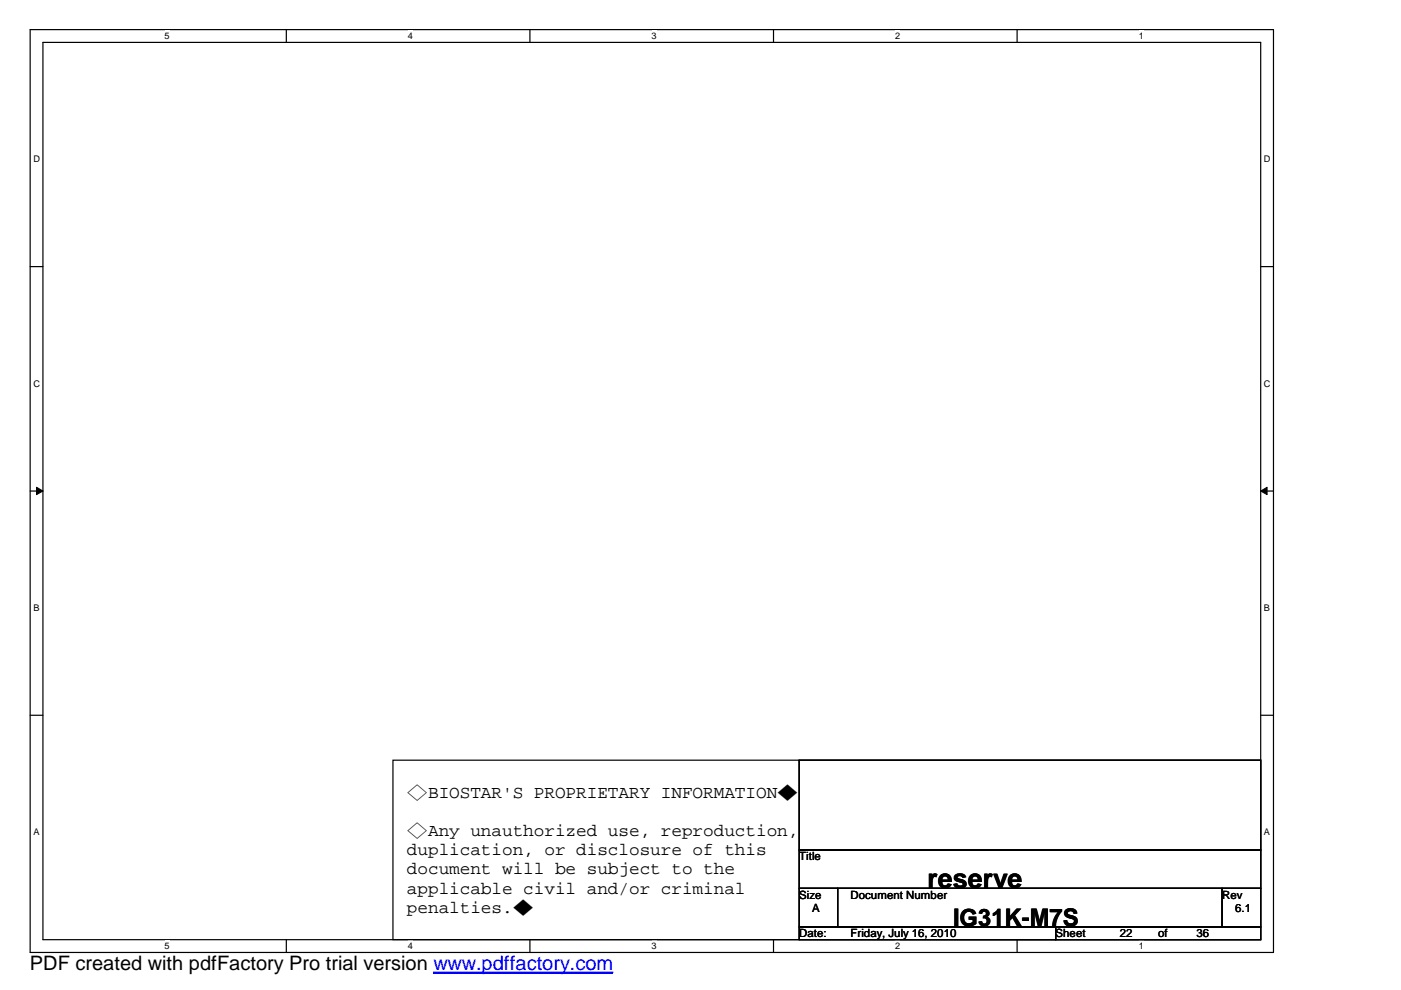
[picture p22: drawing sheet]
<svg xmlns="http://www.w3.org/2000/svg" width="297mm" height="210mm" viewBox="0 0 297 210" stroke-linecap="round" stroke-linejoin="round" font-family="sans-serif">
<defs><g id="words">
<text font-size="5.7" x="196.6" y="188.2">reserve</text>
<text font-size="5.1" x="202.1" y="196.4">IG31K-M7S</text>
<text font-size="4.2" x="6.3" y="205.7">PDF created with pdfFactory Pro trial version www.pdffactory.com</text>
<g font-size="3.8">
<text x="86.3" y="169.1">◇BIOSTAR'S PROPRIETARY INFORMATION◆</text>
<text x="86.3" y="177.3">◇Any unauthorized use, reproduction,</text>
<text x="86.3" y="181.3">duplication, or disclosure of this</text>
<text x="86.3" y="185.4">document will be subject to the</text>
<text x="86.3" y="189.5">applicable civil and/or criminal</text>
<text x="86.3" y="193.5">penalties.◆</text>
</g>
<g font-size="2.4">
<text x="169.5" y="182.4">Title</text>
<text x="169.5" y="190.6">Size</text>
<text x="180.3" y="190.6">Document Number</text>
<text x="259.1" y="190.6">Rev</text>
<text x="172.2" y="193.3">A</text>
<text x="261.9" y="193.3">6.1</text>
<text x="169.5" y="198.7">Date:</text>
<text x="180.3" y="198.7">Friday, July 16, 2010</text>
<text x="223.8" y="198.7">Sheet</text>
<text x="237.4" y="198.7">22</text>
<text x="245.5" y="198.7">of</text>
<text x="253.7" y="198.7">36</text>
</g>
<g font-size="1.9">
<text x="34.9" y="8.3">5</text>
<text x="86.5" y="8.3">4</text>
<text x="138.1" y="8.3">3</text>
<text x="189.8" y="8.3">2</text>
<text x="241.4" y="8.3">1</text>
<text x="7.1" y="34.4">D</text>
<text x="268" y="34.4">D</text>
<text x="7.1" y="82">C</text>
<text x="268" y="82">C</text>
<text x="7.1" y="129.6">B</text>
<text x="268" y="129.6">B</text>
<text x="7.1" y="177.1">A</text>
<text x="268" y="177.1">A</text>
<text x="34.9" y="201.2">5</text>
<text x="86.5" y="201.2">4</text>
<text x="138.1" y="201.2">3</text>
<text x="189.8" y="201.2">2</text>
<text x="241.4" y="201.2">1</text>
</g>
</g></defs>
<path d="M6.4 6.3h263.6v195.6h-263.6zM9.1 9h258.2v190.2h-258.2z" fill="none" stroke="#000" stroke-width=".25"/>
<g fill="#fff">
<path d="M34.9 6.5h1v2.2h-1z"/>
<path d="M34.9 199.4h1v2.2h-1z"/>
</g>
<path d="M60.7 6.3v2.7M60.7 199.2v2.7" fill="none" stroke="#000" stroke-width=".25"/>
<g fill="#fff">
<path d="M86.5 6.5h1v2.2h-1z"/>
<path d="M86.5 199.4h1v2.2h-1z"/>
</g>
<path d="M112.4 6.3v2.7M112.4 199.2v2.7" fill="none" stroke="#000" stroke-width=".25"/>
<g fill="#fff">
<path d="M138.1 6.5h1.1v2.2h-1.1z"/>
<path d="M138.1 199.4h1.1v2.2h-1.1z"/>
</g>
<path d="M164 6.3v2.7M164 199.2v2.7" fill="none" stroke="#000" stroke-width=".25"/>
<g fill="#fff">
<path d="M189.8 6.5h1v2.2h-1z"/>
<path d="M189.8 199.4h1v2.2h-1z"/>
</g>
<path d="M215.6 6.3v2.7M215.6 199.2v2.7" fill="none" stroke="#000" stroke-width=".25"/>
<g fill="#fff">
<path d="M241.4 6.5h1.1v2.2h-1.1z"/>
<path d="M241.4 199.4h1.1v2.2h-1.1z"/>
<path d="M7.1 32.7h1.3v2.2h-1.3z"/>
<path d="M268 32.7h1.3v2.2h-1.3z"/>
<path d="M7.1 80.2h1.3v2.2h-1.3z"/>
<path d="M268 80.2h1.3v2.2h-1.3z"/>
</g>
<path d="M6.4 56.5h2.7M267.3 56.5h2.7" fill="none" stroke="#000" stroke-width=".25"/>
<g fill="#fff">
<path d="M7.1 127.8h1.2v2.2h-1.2z"/>
<path d="M268 127.8h1.2v2.2h-1.2z"/>
</g>
<path d="M6.4 104.1h2.7M267.3 104.1h2.7" fill="none" stroke="#000" stroke-width=".25"/>
<g fill="#000" stroke="#000" stroke-width=".21">
<path d="M7.7 103.3l1.4 .8-1.4 .8z" fill-rule="evenodd"/>
<path d="M267.3 104.1l1.3-.8v1.6z" fill-rule="evenodd"/>
</g>
<g fill="#fff">
<path d="M7.1 175.3h1.2v2.2h-1.2z"/>
<path d="M268 175.3h1.2v2.2h-1.2z"/>
</g>
<path d="M6.4 151.7h2.7M267.3 151.7h2.7M83.3 161.2h86.2v38h-86.2zM169.5 161.2h97.8v19h-97.8zM169.5 180.2h97.8v8.2h-97.8zM169.5 188.4h8.1v8.1h-8.1zM169.5 196.5h54.3v2.7h-54.3zM177.6 188.4h81.5v8.1h-81.5zM223.8 196.5h43.5v2.7h-43.5zM259.1 188.4h8.2v8.1h-8.2z" fill="none" stroke="#000" stroke-width=".25"/>
<path d="M91.9 206.1h38.1" fill="none" stroke="#00f" stroke-width=".21"/>
<path d="M91.9 206.3h38.1" fill="none" stroke="#00f" stroke-width=".3"/>
<use href="#words"/>
</svg>
